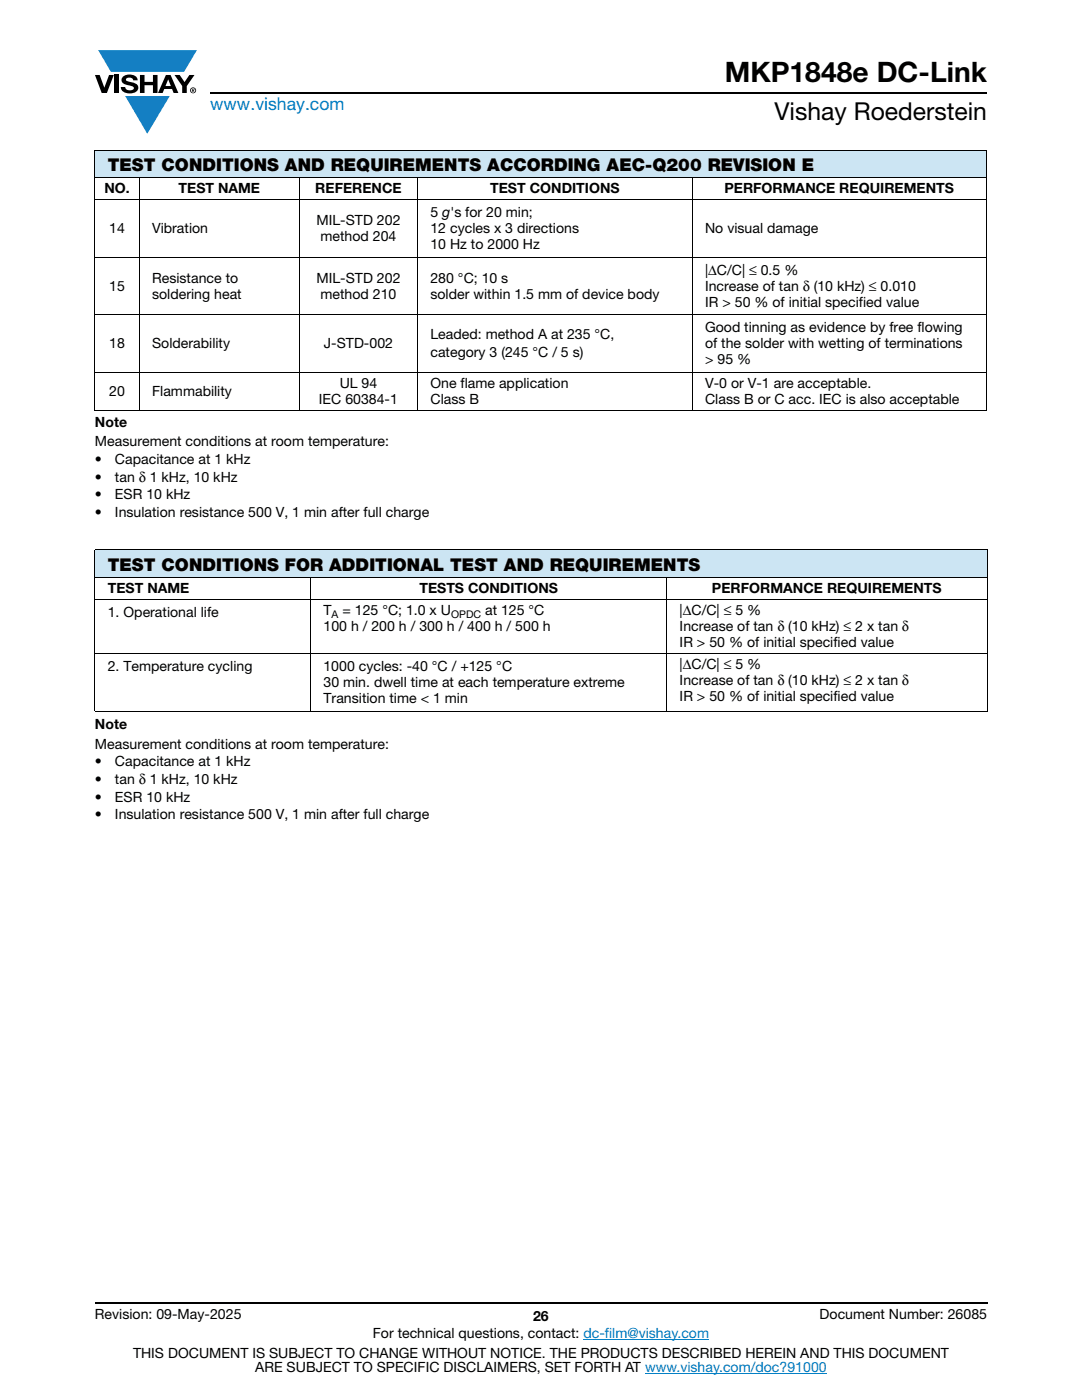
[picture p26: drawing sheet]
<svg xmlns="http://www.w3.org/2000/svg" width="216mm" height="279mm" viewBox="0 0 216 279" stroke-linecap="round" stroke-linejoin="round" font-family="sans-serif">
<defs><g id="words">
<text font-size="5.6" x="144.6" y="16.4">MKP1848e DC-Link</text>
<text font-size="4.9" x="154.5" y="24">Vishay Roederstein</text>
<text font-size="3.5" fill="#007ec4" x="42" y="21.9">www.vishay.com</text>
<g font-size="3.5">
<text x="21.5" y="34.1">TEST CONDITIONS AND REQUIREMENTS ACCORDING AEC-Q200 REVISION E</text>
<text x="21.5" y="113.9">TEST CONDITIONS FOR ADDITIONAL TEST AND REQUIREMENTS</text>
</g>
<g font-size="2.8">
<text x="20.8" y="38.6">NO.</text>
<text x="35.6" y="38.6">TEST NAME</text>
<text x="62.9" y="38.6">REFERENCE</text>
<text x="97.8" y="38.6">TEST CONDITIONS</text>
<text x="144.6" y="38.6">PERFORMANCE REQUIREMENTS</text>
<text x="21.8" y="46.5">14</text>
<text x="30.4" y="46.5">Vibration</text>
<text x="63.1" y="45">MIL-STD 202</text>
<text x="85.9" y="43.4">5 g's for 20 min;</text>
<text x="85.9" y="46.5">12 cycles x 3 directions</text>
<text x="140.7" y="46.5">No visual damage</text>
<text x="64" y="48.1">method 204</text>
<text x="85.9" y="49.7">10 Hz to 2000 Hz</text>
<text x="21.8" y="58">15</text>
<text x="30.4" y="56.4">Resistance to</text>
<text x="30.4" y="59.6">soldering heat</text>
<text x="63.1" y="56.4">MIL-STD 202</text>
<text x="64" y="59.6">method 210</text>
<text x="85.9" y="56.4">280 °C; 10 s</text>
<text x="85.9" y="59.6">solder within 1.5 mm of device body</text>
<text x="140.7" y="54.8">|ΔC/C| ≤ 0.5 %</text>
<text x="140.7" y="58">Increase of tan δ (10 kHz) ≤ 0.010</text>
<text x="140.7" y="61.2">IR &gt; 50 % of initial specified value</text>
<text x="21.8" y="69.5">18</text>
<text x="30.4" y="69.5">Solderability</text>
<text x="64.6" y="69.5">J-STD-002</text>
<text x="85.9" y="67.7">Leaded: method A at 235 °C,</text>
<text x="85.9" y="71.2">category 3 (245 °C / 5 s)</text>
<text x="140.7" y="69.5">of the solder with wetting of terminations</text>
<text x="140.7" y="66.3">Good tinning as evidence by free flowing</text>
<text x="67.8" y="77.4">UL 94</text>
<text x="85.9" y="77.4">One flame application</text>
<text x="140.7" y="72.7">&gt; 95 %</text>
<text x="140.7" y="77.4">V-0 or V-1 are acceptable.</text>
<text x="21.8" y="79">20</text>
<text x="30.4" y="79">Flammability</text>
<text x="63.6" y="80.6">IEC 60384-1</text>
<text x="85.9" y="80.6">Class B</text>
<text x="140.7" y="80.6">Class B or C acc. IEC is also acceptable</text>
<text x="18.9" y="85.2">Note</text>
<text x="18.9" y="89.1">Measurement conditions at room temperature:</text>
<text x="18.9" y="92.6">•</text>
<text x="22.9" y="92.6">Capacitance at 1 kHz</text>
<text x="18.9" y="96.1">•</text>
<text x="18.9" y="99.7">•</text>
<text x="22.9" y="99.7">ESR 10 kHz</text>
<text x="22.9" y="96.1">tan δ 1 kHz, 10 kHz</text>
<text x="18.9" y="103.2">•</text>
<text x="22.9" y="103.2">Insulation resistance 500 V, 1 min after full charge</text>
<text x="21.5" y="118.4">TEST NAME</text>
<text x="83.7" y="118.4">TESTS CONDITIONS</text>
<text x="142.1" y="118.4">PERFORMANCE REQUIREMENTS</text>
<text x="21.5" y="123.1">1. Operational life</text>
<text x="64.6" y="126">100 h / 200 h / 300 h / 400 h / 500 h</text>
<text x="64.6" y="122.8">T</text>
<text x="68.3" y="122.8">= 125 °C; 1.0 x U</text>
<text x="96.8" y="122.8">at 125 °C</text>
<text x="135.6" y="122.8">|ΔC/C| ≤ 5 %</text>
<text x="135.6" y="126">Increase of tan δ (10 kHz) ≤ 2 x tan δ</text>
<text x="135.6" y="129.1">IR &gt; 50 % of initial specified value</text>
<text x="21.5" y="133.9">2. Temperature cycling</text>
<text x="64.5" y="133.9">1000 cycles: -40 °C / +125 °C</text>
<text x="64.6" y="137.1">30 min. dwell time at each temperature extreme</text>
<text x="135.6" y="133.5">|ΔC/C| ≤ 5 %</text>
<text x="135.6" y="136.7">Increase of tan δ (10 kHz) ≤ 2 x tan δ</text>
<text x="64.6" y="140.3">Transition time &lt; 1 min</text>
<text x="135.6" y="139.9">IR &gt; 50 % of initial specified value</text>
<text x="18.9" y="145.5">Note</text>
<text x="18.9" y="149.4">Measurement conditions at room temperature:</text>
<text x="18.9" y="153">•</text>
<text x="22.9" y="153">Capacitance at 1 kHz</text>
<text x="18.9" y="156.5">•</text>
<text x="18.9" y="160">•</text>
<text x="22.9" y="160">ESR 10 kHz</text>
<text x="22.9" y="156.5">tan δ 1 kHz, 10 kHz</text>
<text x="18.9" y="163.5">•</text>
<text x="22.9" y="163.5">Insulation resistance 500 V, 1 min after full charge</text>
<text x="18.9" y="263.3">Revision: 09-May-2025</text>
<text x="106.4" y="263.6">26</text>
<text x="163.6" y="263.3">Document Number: 26085</text>
<text x="74.4" y="267.1">For technical questions, contact: dc-film@vishay.com</text>
<text x="26.5" y="271">THIS DOCUMENT IS SUBJECT TO CHANGE WITHOUT NOTICE. THE PRODUCTS DESCRIBED HEREIN AND THIS DOCUMENT</text>
<text x="50.9" y="273.8">ARE SUBJECT TO SPECIFIC DISCLAIMERS, SET FORTH AT www.vishay.com/doc?91000</text>
</g>
<g font-size="2.1">
<text x="66.2" y="123.3">A</text>
<text x="90" y="123.3">OPDC</text>
</g>
</g></defs>
<g fill="#147fc3">
<path d="M19.6 10h19.7l-2.6 4.3h-1.1h-13.5z"/>
<path d="M25 19.2h8.9l-4.5 7.5z"/>
</g>
<g fill="#000">
<path d="M18.9 15h1l.9 2.5 1-2.5h.9l-1.4 3.6h-1zM22.9 15h.9v3.6h-.9zM24.6 15.3a2.1 2.1 0 0 1 2.8 .3l.1 .4h-.9a.79 .79 0 0 0-.7-.5 .79 .79 0 0 0-.8 .4l.3 .3 1 .2a1.08 1.08 0 0 1 1.2 1 1.08 1.08 0 0 1-1.1 1.2 1.73 1.73 0 0 1-2.4-1.2h.9a.96 .96 0 0 0 .8 .6 .96 .96 0 0 0 .9-.4 1.31 1.31 0 0 0-1.2-.6 1.03 1.03 0 0 1-1.1-.6 1.03 1.03 0 0 1 .2-1.1zM27.9 15h.9v1.3h1.7v-1.3h.9v3.6h-.9v-1.6h-1.7v1.6h-.9zM34.8 15h1.1l.9 1.4 1-1.4h1l-1.5 2.2v1.4h-.9v-1.4z"/>
<path d="M33.6 15.9l.5 1.3h-1.1zM33.1 15l-1.6 3.6h1l.3-.8h1.5l.3 .8h1l-1.6-3.6z"/>
<path d="M38.4 17.8h.2v.2h-.2zM38.3 17.7v.7h.1v-.3l.4 .3-.2-.3 .2-.2-.1-.2z"/>
<path d="M38.1 18a.46 .46 0 0 1 .9 0 .46 .46 0 0 1-.9 0zM37.9 18a.6 .6 0 0 0 1.2 0 .6 .6 0 0 0-1.2 0z"/>
</g>
<path d="M42 18.6h155M18.9 260h178.1" fill="none" stroke="#000" stroke-width=".36"/>
<path d="M116.4 267.3h25.1M128.7 274h36.3" fill="none" stroke="#007ec4" stroke-width=".2"/>
<g fill="#cce5f3">
<path d="M18.9 109.7h178.1v5.6h-178.1z"/>
<path d="M18.9 30h177.9v5.5h-177.9z"/>
</g>
<g fill="none" stroke="#000" stroke-width=".2">
<path d="M18.9 30h177.9M18.9 35.5h177.9M18.9 39.9h177.9M18.9 30.1v51.7M27.8 35.4v46.6M59.7 35.4v46.6M83.3 35.4v46.6M138.1 35.4v46.6M196.8 30.1v51.7M18.9 51.4h177.9M18.9 62.8h177.9M18.9 74.3h177.9"/>
<path d="M18.9 81.9h177.9M18.9 109.7h178.1M18.9 115.3h178.1M18.9 119.7h178.1M18.9 109.9v31.9M62 115.2v26.8M133.1 115.2v26.8M197 109.9v31.9M18.9 130.4h178.1M18.9 141.9h178.1"/>
</g>
<use href="#words"/>
</svg>
